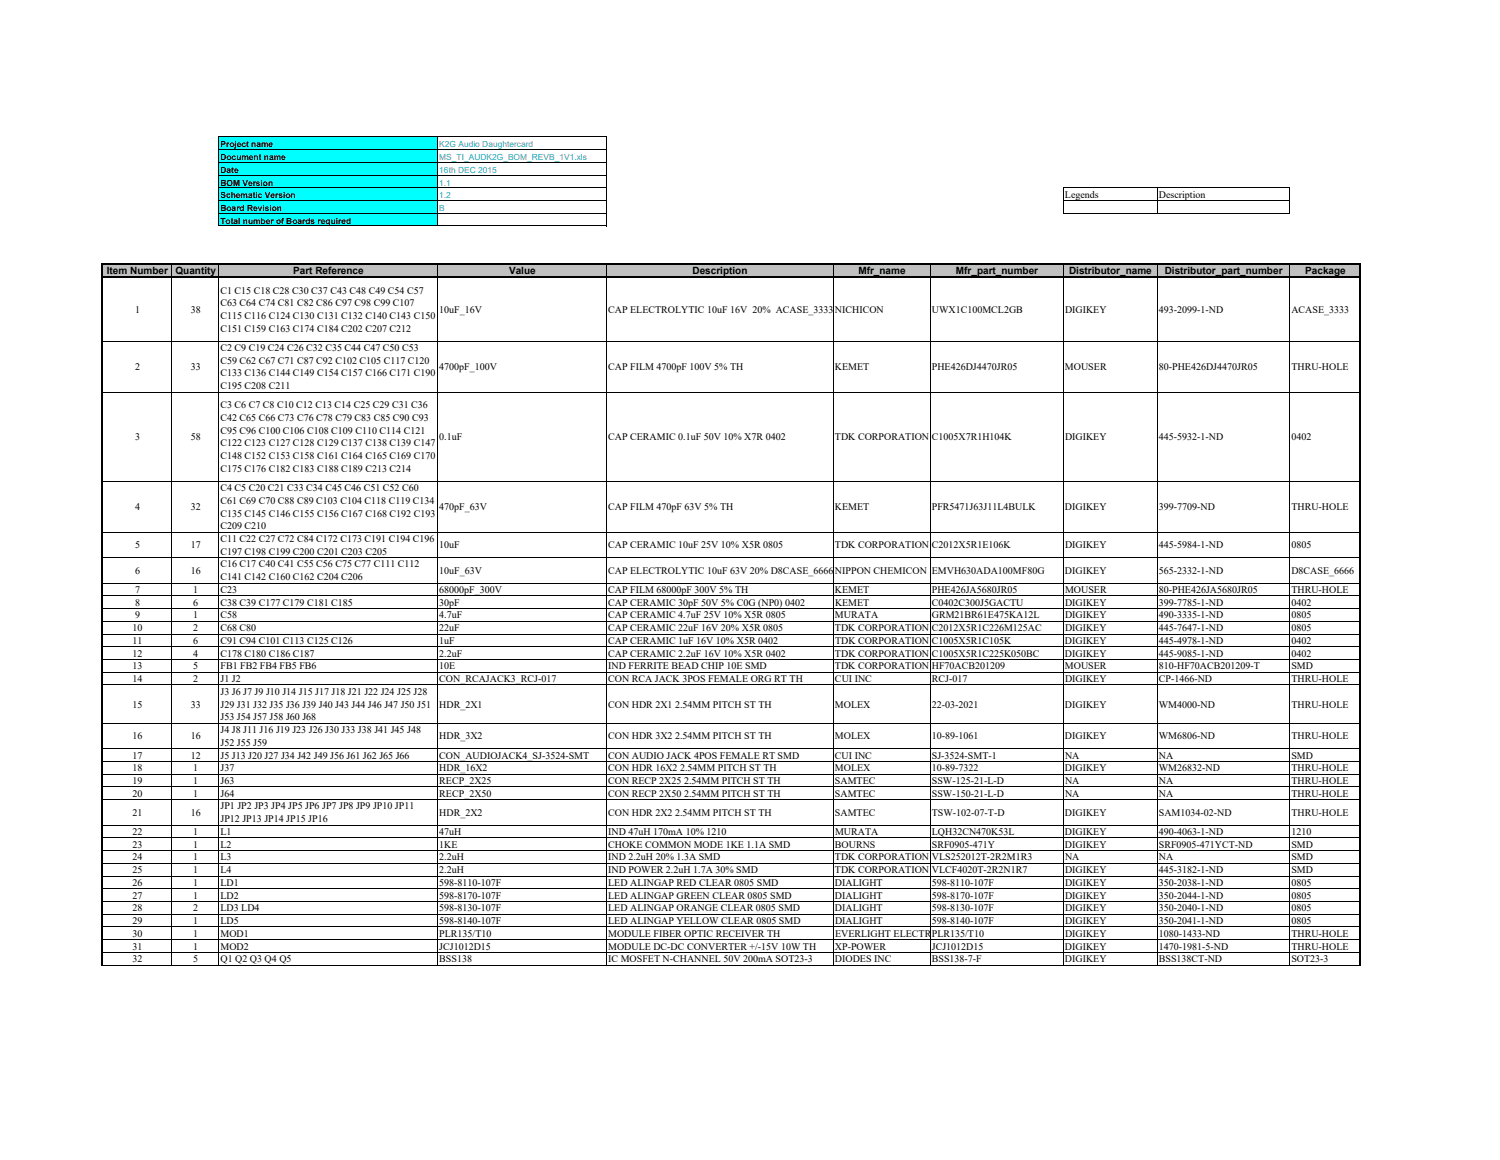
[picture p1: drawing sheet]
<svg xmlns="http://www.w3.org/2000/svg" width="279mm" height="216mm" viewBox="0 0 279 216" stroke-linecap="round" stroke-linejoin="round" font-family="sans-serif">
<defs><g id="words">
<g font-size="1.9">
<text x="198.4" y="36.8">Legends</text>
<text x="215.9" y="36.8">Description</text>
<text x="19.9" y="51">Item Number</text>
<text x="32.7" y="51">Quantity</text>
<text x="54.6" y="51">Part Reference</text>
<text x="94.8" y="51">Value</text>
<text x="129" y="51">Description</text>
<text x="159.9" y="51">Mfr_name</text>
<text x="178.1" y="51">Mfr_part_number</text>
<text x="199.1" y="51">Distributor_name</text>
<text x="217" y="51">Distributor_part_number</text>
<text x="243.1" y="51">Package</text>
<text x="25.1" y="58.2">1</text>
<text x="35.5" y="58.2">38</text>
<text x="41.1" y="54.7">C1 C15 C18 C28 C30 C37 C43 C48 C49 C54 C57</text>
<text x="41.1" y="57">C63 C64 C74 C81 C82 C86 C97 C98 C99 C107</text>
<text x="41.1" y="59.4">C115 C116 C124 C130 C131 C132 C140 C143 C150</text>
<text x="81.8" y="58.2">10uF_16V</text>
<text x="113.3" y="58.2">CAP ELECTROLYTIC 10uF 16V 20% ACASE_3333NICHICON</text>
<text x="173.6" y="58.2">UWX1C100MCL2GB</text>
<text x="198.4" y="58.2">DIGIKEY</text>
<text x="215.9" y="58.2">493-2099-1-ND</text>
<text x="240.5" y="58.2">ACASE_3333</text>
<text x="41.1" y="61.8">C151 C159 C163 C174 C184 C202 C207 C212</text>
<text x="41.1" y="65.3">C2 C9 C19 C24 C26 C32 C35 C44 C47 C50 C53</text>
<text x="25.1" y="68.9">2</text>
<text x="35.5" y="68.9">33</text>
<text x="41.1" y="67.7">C59 C62 C67 C71 C87 C92 C102 C105 C117 C120</text>
<text x="41.1" y="70.1">C133 C136 C144 C149 C154 C157 C166 C171 C190</text>
<text x="81.8" y="68.9">4700pF_100V</text>
<text x="113.3" y="68.9">CAP FILM 4700pF 100V 5% TH</text>
<text x="155.5" y="68.9">KEMET</text>
<text x="173.6" y="68.9">PHE426DJ4470JR05</text>
<text x="198.4" y="68.9">MOUSER</text>
<text x="215.9" y="68.9">80-PHE426DJ4470JR05</text>
<text x="240.5" y="68.9">THRU-HOLE</text>
<text x="41.1" y="72.4">C195 C208 C211</text>
<text x="41.1" y="76">C3 C6 C7 C8 C10 C12 C13 C14 C25 C29 C31 C36</text>
<text x="25.1" y="81.9">3</text>
<text x="35.5" y="81.9">58</text>
<text x="41.1" y="78.4">C42 C65 C66 C73 C76 C78 C79 C83 C85 C90 C93</text>
<text x="41.1" y="80.7">C95 C96 C100 C106 C108 C109 C110 C114 C121</text>
<text x="41.1" y="83.1">C122 C123 C127 C128 C129 C137 C138 C139 C147</text>
<text x="81.8" y="81.9">0.1uF</text>
<text x="113.3" y="81.9">CAP CERAMIC 0.1uF 50V 10% X7R 0402</text>
<text x="155.5" y="81.9">TDK CORPORATION C1005X7R1H104K</text>
<text x="198.4" y="81.9">DIGIKEY</text>
<text x="215.9" y="81.9">445-5932-1-ND</text>
<text x="240.5" y="81.9">0402</text>
<text x="41.1" y="85.5">C148 C152 C153 C158 C161 C164 C165 C169 C170</text>
<text x="41.1" y="87.8">C175 C176 C182 C183 C188 C189 C213 C214</text>
<text x="25.1" y="95">4</text>
<text x="35.5" y="95">32</text>
<text x="41.1" y="91.4">C4 C5 C20 C21 C33 C34 C45 C46 C51 C52 C60</text>
<text x="41.1" y="93.8">C61 C69 C70 C88 C89 C103 C104 C118 C119 C134</text>
<text x="81.8" y="95">470pF_63V</text>
<text x="113.3" y="95">CAP FILM 470pF 63V 5% TH</text>
<text x="155.5" y="95">KEMET</text>
<text x="173.6" y="95">PFR5471J63J11L4BULK</text>
<text x="198.4" y="95">DIGIKEY</text>
<text x="215.9" y="95">399-7709-ND</text>
<text x="240.5" y="95">THRU-HOLE</text>
<text x="41.1" y="96.1">C135 C145 C146 C155 C156 C167 C168 C192 C193</text>
<text x="41.1" y="98.5">C209 C210</text>
<text x="41.1" y="100.9">C11 C22 C27 C72 C84 C172 C173 C191 C194 C196</text>
<text x="25.1" y="102.1">5</text>
<text x="25.1" y="106.8">6</text>
<text x="35.5" y="102.1">17</text>
<text x="35.5" y="106.8">16</text>
<text x="41.1" y="103.3">C197 C198 C199 C200 C201 C203 C205</text>
<text x="41.1" y="105.6">C16 C17 C40 C41 C55 C56 C75 C77 C111 C112</text>
<text x="41.1" y="108">C141 C142 C160 C162 C204 C206</text>
<text x="81.8" y="102.1">10uF</text>
<text x="81.8" y="106.8">10uF_63V</text>
<text x="113.3" y="106.8">CAP ELECTROLYTIC 10uF 63V 20% D8CASE_6666NIPPON CHEMICON EMVH630ADA100MF80G</text>
<text x="113.3" y="102.1">CAP CERAMIC 10uF 25V 10% X5R 0805</text>
<text x="155.5" y="102.1">TDK CORPORATION C2012X5R1E106K</text>
<text x="198.4" y="106.8">DIGIKEY</text>
<text x="198.4" y="102.1">DIGIKEY</text>
<text x="215.9" y="106.8">565-2332-1-ND</text>
<text x="215.9" y="102.1">445-5984-1-ND</text>
<text x="240.5" y="106.8">D8CASE_6666</text>
<text x="240.5" y="102.1">0805</text>
<text x="25.1" y="110.4">7</text>
<text x="25.1" y="112.7">8</text>
<text x="36" y="110.4">1</text>
<text x="36" y="112.7">6</text>
<text x="41.1" y="110.4">C23</text>
<text x="41.1" y="112.7">C38 C39 C177 C179 C181 C185</text>
<text x="81.8" y="110.4">68000pF_300V</text>
<text x="81.8" y="112.7">30pF</text>
<text x="113.3" y="110.4">CAP FILM 68000pF 300V 5% TH</text>
<text x="113.3" y="112.7">CAP CERAMIC 30pF 50V 5% C0G (NP0) 0402</text>
<text x="155.5" y="110.4">KEMET</text>
<text x="155.5" y="112.7">KEMET</text>
<text x="173.6" y="110.4">PHE426JA5680JR05</text>
<text x="173.6" y="112.7">C0402C300J5GACTU</text>
<text x="198.4" y="112.7">DIGIKEY</text>
<text x="198.4" y="110.4">MOUSER</text>
<text x="215.9" y="112.7">399-7785-1-ND</text>
<text x="215.9" y="110.4">80-PHE426JA5680JR05</text>
<text x="240.5" y="112.7">0402</text>
<text x="240.5" y="110.4">THRU-HOLE</text>
<text x="24.7" y="117.5">10</text>
<text x="24.7" y="119.8">11</text>
<text x="25.1" y="115.1">9</text>
<text x="36" y="117.5">2</text>
<text x="36" y="119.8">6</text>
<text x="36" y="115.1">1</text>
<text x="41.1" y="117.5">C68 C80</text>
<text x="41.1" y="119.8">C91 C94 C101 C113 C125 C126</text>
<text x="41.1" y="115.1">C58</text>
<text x="81.8" y="115.1">4.7uF</text>
<text x="81.8" y="117.5">22uF</text>
<text x="81.8" y="119.8">1uF</text>
<text x="113.3" y="117.5">CAP CERAMIC 22uF 16V 20% X5R 0805</text>
<text x="113.3" y="119.8">CAP CERAMIC 1uF 16V 10% X5R 0402</text>
<text x="113.3" y="115.1">CAP CERAMIC 4.7uF 25V 10% X5R 0805</text>
<text x="155.5" y="115.1">MURATA</text>
<text x="155.5" y="117.5">TDK CORPORATION C2012X5R1C226M125AC</text>
<text x="155.5" y="119.8">TDK CORPORATION C1005X5R1C105K</text>
<text x="173.6" y="115.1">GRM21BR61E475KA12L</text>
<text x="198.4" y="119.8">DIGIKEY</text>
<text x="198.4" y="117.5">DIGIKEY</text>
<text x="198.4" y="115.1">DIGIKEY</text>
<text x="215.9" y="119.8">445-4978-1-ND</text>
<text x="215.9" y="117.5">445-7647-1-ND</text>
<text x="215.9" y="115.1">490-3335-1-ND</text>
<text x="240.5" y="119.8">0402</text>
<text x="240.5" y="117.5">0805</text>
<text x="240.5" y="115.1">0805</text>
<text x="24.7" y="122.2">12</text>
<text x="24.7" y="124.6">13</text>
<text x="36" y="122.2">4</text>
<text x="36" y="124.6">5</text>
<text x="41.1" y="122.2">C178 C180 C186 C187</text>
<text x="41.1" y="124.6">FB1 FB2 FB4 FB5 FB6</text>
<text x="81.8" y="124.6">10E</text>
<text x="81.8" y="122.2">2.2uF</text>
<text x="113.3" y="124.6">IND FERRITE BEAD CHIP 10E SMD</text>
<text x="113.3" y="122.2">CAP CERAMIC 2.2uF 16V 10% X5R 0402</text>
<text x="155.5" y="124.6">TDK CORPORATION HF70ACB201209</text>
<text x="155.5" y="122.2">TDK CORPORATION C1005X5R1C225K050BC</text>
<text x="198.4" y="122.2">DIGIKEY</text>
<text x="198.4" y="124.6">MOUSER</text>
<text x="215.9" y="122.2">445-9085-1-ND</text>
<text x="215.9" y="124.6">810-HF70ACB201209-T</text>
<text x="240.5" y="122.2">0402</text>
<text x="240.5" y="124.6">SMD</text>
<text x="24.7" y="127">14</text>
<text x="24.7" y="131.7">15</text>
<text x="35.5" y="131.7">33</text>
<text x="36" y="127">2</text>
<text x="41.1" y="127">J1 J2</text>
<text x="41.1" y="129.3">J3 J6 J7 J9 J10 J14 J15 J17 J18 J21 J22 J24 J25 J28</text>
<text x="41.1" y="131.7">J29 J31 J32 J35 J36 J39 J40 J43 J44 J46 J47 J50 J51</text>
<text x="81.8" y="127">CON_RCAJACK3_RCJ-017</text>
<text x="81.8" y="131.7">HDR_2X1</text>
<text x="113.3" y="127">CON RCA JACK 3POS FEMALE ORG RT TH</text>
<text x="113.3" y="131.7">CON HDR 2X1 2.54MM PITCH ST TH</text>
<text x="155.5" y="127">CUI INC</text>
<text x="155.5" y="131.7">MOLEX</text>
<text x="173.6" y="131.7">22-03-2021</text>
<text x="173.6" y="127">RCJ-017</text>
<text x="198.4" y="131.7">DIGIKEY</text>
<text x="198.4" y="127">DIGIKEY</text>
<text x="215.9" y="131.7">WM4000-ND</text>
<text x="215.9" y="127">CP-1466-ND</text>
<text x="240.5" y="127">THRU-HOLE</text>
<text x="240.5" y="131.7">THRU-HOLE</text>
<text x="24.7" y="137.6">16</text>
<text x="35.5" y="137.6">16</text>
<text x="41.1" y="134.1">J53 J54 J57 J58 J60 J68</text>
<text x="41.1" y="136.4">J4 J8 J11 J16 J19 J23 J26 J30 J33 J38 J41 J45 J48</text>
<text x="81.8" y="137.6">HDR_3X2</text>
<text x="113.3" y="137.6">CON HDR 3X2 2.54MM PITCH ST TH</text>
<text x="155.5" y="137.6">MOLEX</text>
<text x="173.6" y="137.6">10-89-1061</text>
<text x="198.4" y="137.6">DIGIKEY</text>
<text x="215.9" y="137.6">WM6806-ND</text>
<text x="240.5" y="137.6">THRU-HOLE</text>
<text x="24.7" y="141.2">17</text>
<text x="24.7" y="143.6">18</text>
<text x="35.5" y="141.2">12</text>
<text x="36" y="143.6">1</text>
<text x="41.1" y="138.8">J52 J55 J59</text>
<text x="41.1" y="141.2">J5 J13 J20 J27 J34 J42 J49 J56 J61 J62 J65 J66</text>
<text x="41.1" y="143.6">J37</text>
<text x="81.8" y="141.2">CON_AUDIOJACK4_SJ-3524-SMT</text>
<text x="81.8" y="143.6">HDR_16X2</text>
<text x="113.3" y="143.6">CON HDR 16X2 2.54MM PITCH ST TH</text>
<text x="113.3" y="141.2">CON AUDIO JACK 4POS FEMALE RT SMD</text>
<text x="155.5" y="141.2">CUI INC</text>
<text x="155.5" y="143.6">MOLEX</text>
<text x="173.6" y="141.2">SJ-3524-SMT-1</text>
<text x="173.6" y="143.6">10-89-7322</text>
<text x="198.4" y="143.6">DIGIKEY</text>
<text x="198.4" y="141.2">NA</text>
<text x="215.9" y="143.6">WM26832-ND</text>
<text x="215.9" y="141.2">NA</text>
<text x="240.5" y="143.6">THRU-HOLE</text>
<text x="240.5" y="141.2">SMD</text>
<text x="24.7" y="145.9">19</text>
<text x="24.7" y="148.3">20</text>
<text x="36" y="145.9">1</text>
<text x="36" y="148.3">1</text>
<text x="41.1" y="145.9">J63</text>
<text x="41.1" y="148.3">J64</text>
<text x="81.8" y="145.9">RECP_2X25</text>
<text x="81.8" y="148.3">RECP_2X50</text>
<text x="113.3" y="145.9">CON RECP 2X25 2.54MM PITCH ST TH</text>
<text x="113.3" y="148.3">CON RECP 2X50 2.54MM PITCH ST TH</text>
<text x="155.5" y="145.9">SAMTEC</text>
<text x="155.5" y="148.3">SAMTEC</text>
<text x="173.6" y="145.9">SSW-125-21-L-D</text>
<text x="173.6" y="148.3">SSW-150-21-L-D</text>
<text x="198.4" y="145.9">NA</text>
<text x="198.4" y="148.3">NA</text>
<text x="215.9" y="145.9">NA</text>
<text x="215.9" y="148.3">NA</text>
<text x="240.5" y="145.9">THRU-HOLE</text>
<text x="240.5" y="148.3">THRU-HOLE</text>
<text x="24.7" y="151.8">21</text>
<text x="24.7" y="155.4">22</text>
<text x="35.5" y="151.8">16</text>
<text x="36" y="155.4">1</text>
<text x="41.1" y="150.7">JP1 JP2 JP3 JP4 JP5 JP6 JP7 JP8 JP9 JP10 JP11</text>
<text x="41.1" y="153">JP12 JP13 JP14 JP15 JP16</text>
<text x="41.1" y="155.4">L1</text>
<text x="81.8" y="151.8">HDR_2X2</text>
<text x="81.8" y="155.4">47uH</text>
<text x="113.3" y="151.8">CON HDR 2X2 2.54MM PITCH ST TH</text>
<text x="113.3" y="155.4">IND 47uH 170mA 10% 1210</text>
<text x="155.5" y="151.8">SAMTEC</text>
<text x="155.5" y="155.4">MURATA</text>
<text x="173.6" y="151.8">TSW-102-07-T-D</text>
<text x="173.6" y="155.4">LQH32CN470K53L</text>
<text x="198.4" y="151.8">DIGIKEY</text>
<text x="198.4" y="155.4">DIGIKEY</text>
<text x="215.9" y="155.4">490-4063-1-ND</text>
<text x="215.9" y="151.8">SAM1034-02-ND</text>
<text x="240.5" y="151.8">THRU-HOLE</text>
<text x="240.5" y="155.4">1210</text>
<text x="24.7" y="157.8">23</text>
<text x="24.7" y="160.1">24</text>
<text x="36" y="157.8">1</text>
<text x="36" y="160.1">1</text>
<text x="41.1" y="157.8">L2</text>
<text x="41.1" y="160.1">L3</text>
<text x="81.8" y="157.8">1KE</text>
<text x="81.8" y="160.1">2.2uH</text>
<text x="113.3" y="160.1">IND 2.2uH 20% 1.3A SMD</text>
<text x="113.3" y="157.8">CHOKE COMMON MODE 1KE 1.1A SMD</text>
<text x="155.5" y="157.8">BOURNS</text>
<text x="155.5" y="160.1">TDK CORPORATION VLS252012T-2R2M1R3</text>
<text x="173.6" y="157.8">SRF0905-471Y</text>
<text x="198.4" y="157.8">DIGIKEY</text>
<text x="198.4" y="160.1">NA</text>
<text x="215.9" y="160.1">NA</text>
<text x="215.9" y="157.8">SRF0905-471YCT-ND</text>
<text x="240.5" y="160.1">SMD</text>
<text x="240.5" y="157.8">SMD</text>
<text x="24.7" y="162.5">25</text>
<text x="24.7" y="164.9">26</text>
<text x="24.7" y="167.3">27</text>
<text x="36" y="162.5">1</text>
<text x="36" y="164.9">1</text>
<text x="36" y="167.3">1</text>
<text x="41.1" y="162.5">L4</text>
<text x="41.1" y="164.9">LD1</text>
<text x="41.1" y="167.3">LD2</text>
<text x="81.8" y="164.9">598-8110-107F</text>
<text x="81.8" y="167.3">598-8170-107F</text>
<text x="81.8" y="162.5">2.2uH</text>
<text x="113.3" y="164.9">LED ALINGAP RED CLEAR 0805 SMD</text>
<text x="113.3" y="167.3">LED ALINGAP GREEN CLEAR 0805 SMD</text>
<text x="113.3" y="162.5">IND POWER 2.2uH 1.7A 30% SMD</text>
<text x="155.5" y="162.5">TDK CORPORATION VLCF4020T-2R2N1R7</text>
<text x="155.5" y="164.9">DIALIGHT</text>
<text x="155.5" y="167.3">DIALIGHT</text>
<text x="173.6" y="164.9">598-8110-107F</text>
<text x="173.6" y="167.3">598-8170-107F</text>
<text x="198.4" y="164.9">DIGIKEY</text>
<text x="198.4" y="167.3">DIGIKEY</text>
<text x="198.4" y="162.5">DIGIKEY</text>
<text x="215.9" y="162.5">445-3182-1-ND</text>
<text x="215.9" y="164.9">350-2038-1-ND</text>
<text x="215.9" y="167.3">350-2044-1-ND</text>
<text x="240.5" y="162.5">SMD</text>
<text x="240.5" y="164.9">0805</text>
<text x="240.5" y="167.3">0805</text>
<text x="24.7" y="169.6">28</text>
<text x="24.7" y="172">29</text>
<text x="36" y="169.6">2</text>
<text x="36" y="172">1</text>
<text x="41.1" y="169.6">LD3 LD4</text>
<text x="41.1" y="172">LD5</text>
<text x="81.8" y="169.6">598-8130-107F</text>
<text x="81.8" y="172">598-8140-107F</text>
<text x="113.3" y="169.6">LED ALINGAP ORANGE CLEAR 0805 SMD</text>
<text x="113.3" y="172">LED ALINGAP YELLOW CLEAR 0805 SMD</text>
<text x="155.5" y="169.6">DIALIGHT</text>
<text x="155.5" y="172">DIALIGHT</text>
<text x="173.6" y="172">598-8140-107F</text>
<text x="173.6" y="169.6">598-8130-107F</text>
<text x="198.4" y="172">DIGIKEY</text>
<text x="198.4" y="169.6">DIGIKEY</text>
<text x="215.9" y="172">350-2041-1-ND</text>
<text x="215.9" y="169.6">350-2040-1-ND</text>
<text x="240.5" y="172">0805</text>
<text x="240.5" y="169.6">0805</text>
<text x="24.7" y="176.7">31</text>
<text x="24.7" y="179.1">32</text>
<text x="24.7" y="174.4">30</text>
<text x="36" y="176.7">1</text>
<text x="36" y="179.1">5</text>
<text x="36" y="174.4">1</text>
<text x="41.1" y="176.7">MOD2</text>
<text x="41.1" y="179.1">Q1 Q2 Q3 Q4 Q5</text>
<text x="41.1" y="174.4">MOD1</text>
<text x="81.8" y="179.1">BSS138</text>
<text x="81.8" y="176.7">JCJ1012D15</text>
<text x="81.8" y="174.4">PLR135/T10</text>
<text x="113.3" y="179.1">IC MOSFET N-CHANNEL 50V 200mA SOT23-3</text>
<text x="113.3" y="176.7">MODULE DC-DC CONVERTER +/-15V 10W TH</text>
<text x="113.3" y="174.4">MODULE FIBER OPTIC RECEIVER TH</text>
<text x="155.5" y="179.1">DIODES INC</text>
<text x="155.5" y="176.7">XP-POWER</text>
<text x="155.5" y="174.4">EVERLIGHT ELECTR</text>
<text x="173.6" y="176.7">JCJ1012D15</text>
<text x="173.6" y="179.1">BSS138-7-F</text>
<text x="173.6" y="174.4">PLR135/T10</text>
<text x="198.4" y="179.1">DIGIKEY</text>
<text x="198.4" y="176.7">DIGIKEY</text>
<text x="198.4" y="174.4">DIGIKEY</text>
<text x="215.9" y="179.1">BSS138CT-ND</text>
<text x="215.9" y="176.7">1470-1981-5-ND</text>
<text x="215.9" y="174.4">1080-1433-ND</text>
<text x="240.5" y="179.1">SOT23-3</text>
<text x="240.5" y="176.7">THRU-HOLE</text>
<text x="240.5" y="174.4">THRU-HOLE</text>
</g>
<g font-size="1.6">
<text x="41.1" y="27.4">Project name</text>
<text x="41.1" y="29.8">Document name</text>
<text x="41.1" y="32.2">Date</text>
<text x="41.1" y="34.5">BOM Version</text>
<text x="41.1" y="36.9">Schematic Version</text>
<text x="41.1" y="39.3">Board Revision</text>
<text x="41.1" y="41.7">Total number of Boards required</text>
</g>
<g font-size="1.6" fill="#3365ff">
<text x="81.8" y="27.4">K2G Audio Daughtercard</text>
<text x="81.8" y="29.8">MS_TI_AUDK2G_BOM_REVB_1V1.xls</text>
<text x="81.8" y="32.2">16th DEC 2015</text>
<text x="81.8" y="34.5">1.1</text>
<text x="81.8" y="36.9">1.2</text>
<text x="81.8" y="39.3">B</text>
</g>
</g></defs>
<path d="M40.7 25.5h40.8v14.2h-40.8z" fill="#0ff"/>
<path d="M198 37.3h42.2v2.4h-42.2z" fill="#fff"/>
<path d="M40.7 39.7h40.8v2.4h-40.8z" fill="#0ff"/>
<path d="M19.2 49.1h234.2v2.5h-234.2z" fill="#c0c0c0"/>
<path d="M19.2 127.5h234.2v26.1h-234.2z" fill="#fff"/>
<g fill="none" stroke="#000" stroke-width=".19">
<path d="M40.7 25.4v16.7M40.8 34.9h40.6M40.8 37.3h72.1M40.8 39.7h72.1M40.8 25.5h72.2M40.8 27.8h72.2M40.8 30.2h72.2M40.8 32.6h72.2M81.5 25.5v11.8M81.5 37.4v2.2M81.5 39.8v2.2M81.6 34.9h31.4"/>
<path d="M113 25.5v9.4M113 35v7.1M198.1 34.9v4.9M198.1 34.9h42.2M198.1 37.3h42.2M198.1 39.7h42.2M215.5 35v4.8M240.2 35v4.8M32 49.3v2.2M32 51.7v128M40.7 49.3v2.2M40.7 51.7v128"/>
<path d="M40.8 42.1h72.2M81.5 49.3v2.2M81.5 51.7v128M113 49.3v2.2M113 51.7v128M155.2 49.3v2.2M155.2 51.7v128M173.2 49.3v2.2M173.2 51.7v128M198.1 49.3v2.2M198.1 51.7v128M215.5 49.3v2.2"/>
<path d="M215.5 51.7v128M240.2 49.3v2.2M240.2 51.7v128M19.2 63.5h234M19.2 73h234M19.2 89.6h234M19.2 99h234M19.2 103.8h234M19.2 108.5h234M19.2 110.9h234M19.2 113.3h234M19.2 115.6h234"/>
<path d="M19.2 118h234M19.2 120.4h234M19.2 122.7h234M19.2 125.1h234M19.2 127.5h234M19.2 134.6h234M19.2 139.3h234M19.2 141.7h234M19.2 144.1h234M19.2 146.5h234M19.2 148.8h234M19.2 153.6h234"/>
<path d="M19.2 155.9h234M19.2 158.3h234M19.2 160.7h234M19.2 163h234M19.2 165.4h234M19.2 167.8h234M19.2 170.2h234M19.2 172.5h234M19.2 174.9h234M19.2 177.3h234M19.2 179.6h234"/>
</g>
<path d="M19.1 49v130.7M19.2 49.1h234.3M19.2 51.6h234.3M253.4 49.3v130.4" fill="none" stroke="#000" stroke-width=".25"/>
<use href="#words"/>
</svg>
